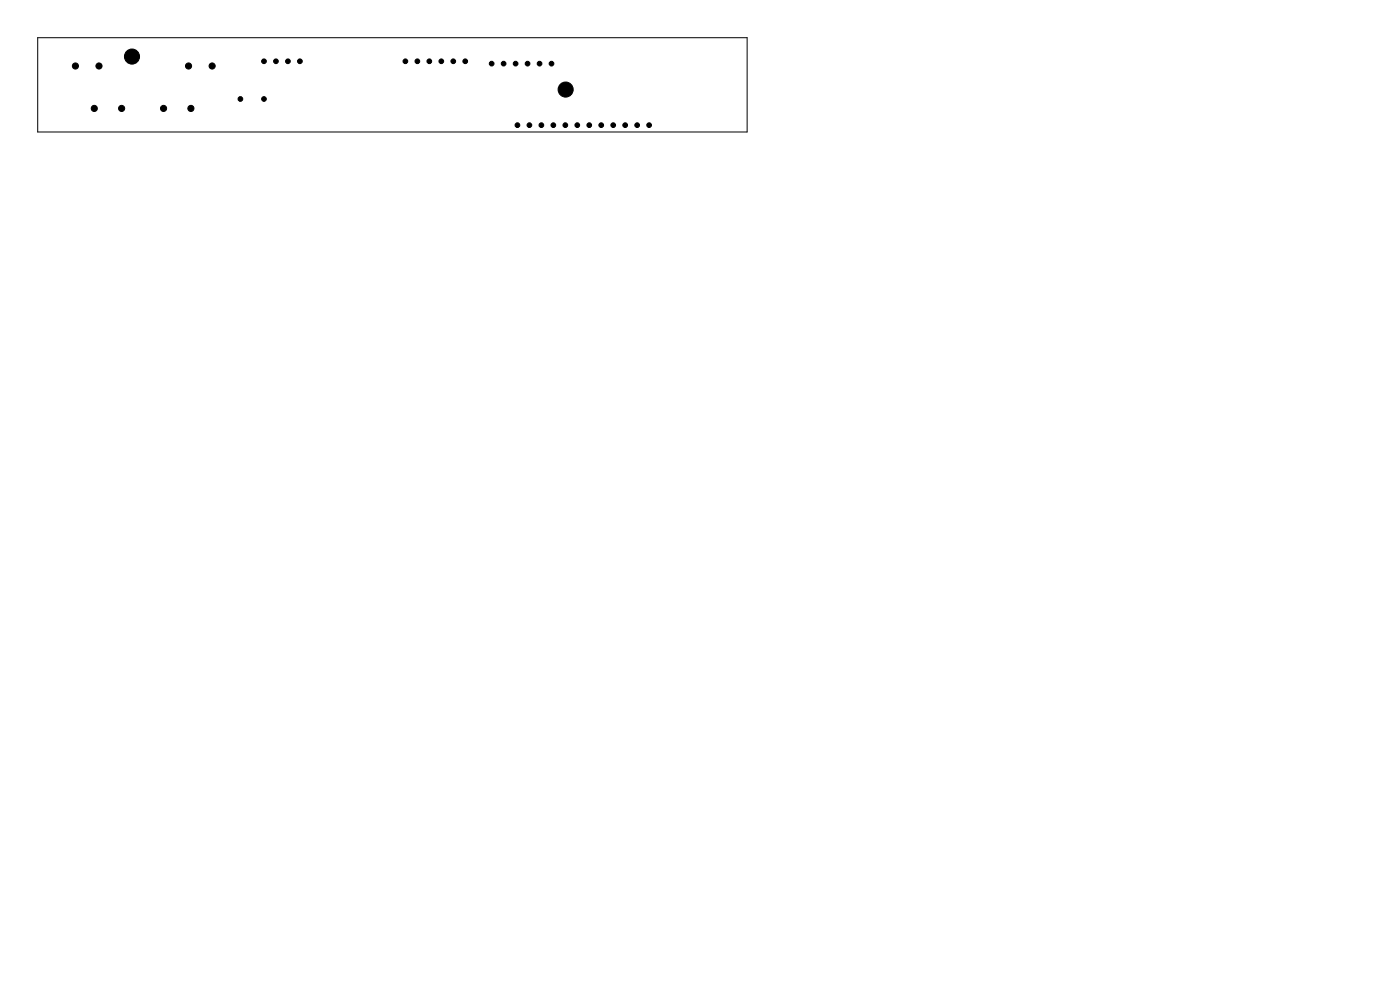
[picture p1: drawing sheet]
<svg xmlns="http://www.w3.org/2000/svg" width="297mm" height="210mm" viewBox="0 0 297 210" stroke-linecap="round" stroke-linejoin="round" font-family="sans-serif">
<path d="M8 8h150.5v20h-150.5z" fill="none" stroke="#000" stroke-width=".21"/>
<g fill="#000" stroke="#000" stroke-width=".21">
<circle cx="16" cy="14" r=".65"/>
<circle cx="21" cy="14" r=".65"/>
<circle cx="28" cy="12" r="1.6"/>
<circle cx="40" cy="14" r=".65"/>
<circle cx="45" cy="14" r=".65"/>
<circle cx="56" cy="13" r=".5"/>
<circle cx="58.5" cy="13" r=".5"/>
<circle cx="61.1" cy="13" r=".5"/>
<circle cx="63.6" cy="13" r=".5"/>
<circle cx="86" cy="13" r=".5"/>
<circle cx="88.5" cy="13" r=".5"/>
<circle cx="91.1" cy="13" r=".5"/>
<circle cx="93.6" cy="13" r=".5"/>
<circle cx="96.2" cy="13" r=".5"/>
<circle cx="98.7" cy="13" r=".5"/>
<circle cx="104.3" cy="13.5" r=".5"/>
<circle cx="106.8" cy="13.5" r=".5"/>
<circle cx="109.4" cy="13.5" r=".5"/>
<circle cx="111.9" cy="13.5" r=".5"/>
<circle cx="114.5" cy="13.5" r=".5"/>
<circle cx="117" cy="13.5" r=".5"/>
<circle cx="120" cy="19" r="1.6"/>
<circle cx="20" cy="23" r=".65"/>
<circle cx="25.8" cy="23" r=".65"/>
<circle cx="34.7" cy="23" r=".65"/>
<circle cx="40.5" cy="23" r=".65"/>
<circle cx="51" cy="21" r=".5"/>
<circle cx="56" cy="21" r=".5"/>
<circle cx="109.8" cy="26.5" r=".5"/>
<circle cx="112.3" cy="26.5" r=".5"/>
<circle cx="114.9" cy="26.5" r=".5"/>
<circle cx="117.4" cy="26.5" r=".5"/>
<circle cx="119.9" cy="26.5" r=".5"/>
<circle cx="122.5" cy="26.5" r=".5"/>
<circle cx="125" cy="26.5" r=".5"/>
<circle cx="127.6" cy="26.5" r=".5"/>
<circle cx="130.1" cy="26.5" r=".5"/>
<circle cx="132.6" cy="26.5" r=".5"/>
<circle cx="135.2" cy="26.5" r=".5"/>
<circle cx="137.7" cy="26.5" r=".5"/>
</g>
</svg>
